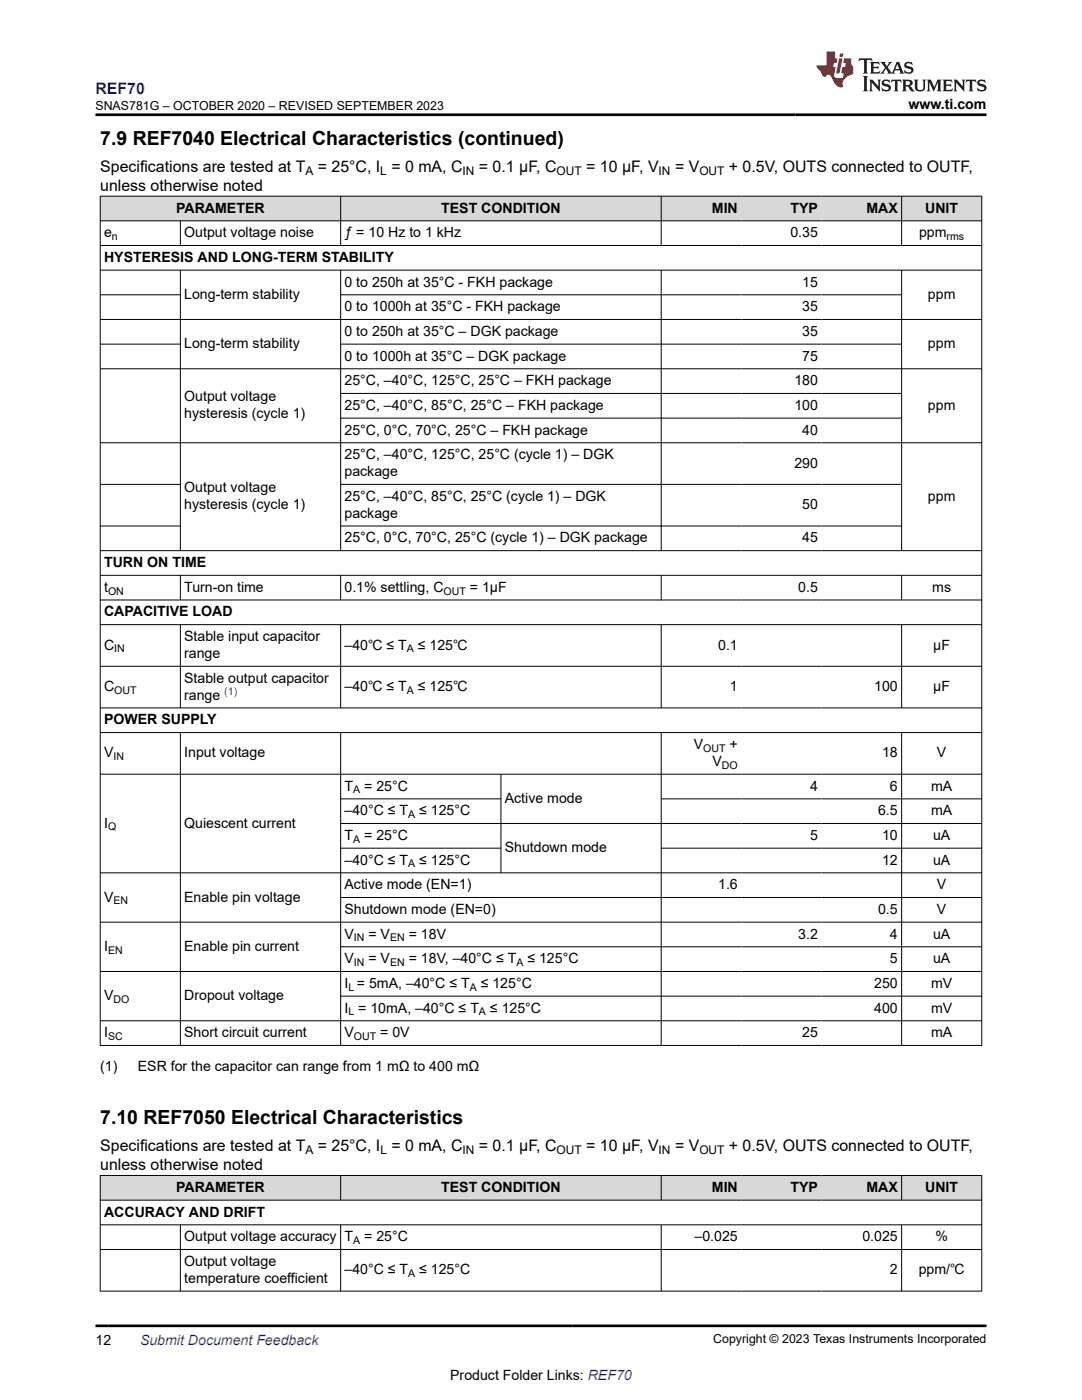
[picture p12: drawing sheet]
<svg xmlns="http://www.w3.org/2000/svg" width="216mm" height="279mm" viewBox="0 0 216 279" stroke-linecap="round" stroke-linejoin="round" font-family="sans-serif">
<defs><g id="words">
<g font-size="3.9">
<text x="20" y="28.8">7.9 REF7040 Electrical Characteristics (continued)</text>
<text x="20" y="224.3">7.10 REF7050 Electrical Characteristics</text>
</g>
<text font-size="3.2" fill="#00f" x="19.1" y="18.7">REF70</text>
<g font-size="3.2">
<text x="20" y="34.3">Specifications are tested at T</text>
<text x="63.4" y="34.3">= 25°C, I = 0 mA, C</text>
<text x="95.6" y="34.3">= 0.1 µF, C</text>
<text x="117" y="34.3">= 10 µF, V</text>
<text x="134.7" y="34.3">= V</text>
<text x="145.5" y="34.3">+ 0.5V, OUTS connected to OUTF,</text>
<text x="20" y="38.1">unless otherwise noted</text>
<text x="20" y="229.7">Specifications are tested at T</text>
<text x="20" y="233.5">unless otherwise noted</text>
<text x="63.4" y="229.7">= 25°C, I = 0 mA, C</text>
<text x="95.6" y="229.7">= 0.1 µF, C</text>
<text x="117" y="229.7">= 10 µF, V</text>
<text x="134.7" y="229.7">= V</text>
<text x="145.5" y="229.7">+ 0.5V, OUTS connected to OUTF,</text>
</g>
<g font-size="2.8">
<text x="181.3" y="21.8">www.ti.com</text>
<text x="20.8" y="47.3">e</text>
<text x="35.2" y="42.4">PARAMETER</text>
<text x="36.8" y="47.3">Output voltage noise</text>
<text x="68.7" y="47.3">ƒ = 10 Hz to 1 kHz</text>
<text x="88" y="42.4">TEST CONDITION</text>
<text x="142" y="42.4">MIN</text>
<text x="157.7" y="47.3">0.35</text>
<text x="157.7" y="42.4">TYP</text>
<text x="172.9" y="42.4">MAX</text>
<text x="183.4" y="47.3">ppm</text>
<text x="184.6" y="42.4">UNIT</text>
<text x="20.8" y="52.3">HYSTERESIS AND LONG-TERM STABILITY</text>
<text x="36.8" y="59.6">Long-term stability</text>
<text x="68.7" y="57.2">0 to 250h at 35°C - FKH package</text>
<text x="160.1" y="57.2">15</text>
<text x="185.2" y="59.6">ppm</text>
<text x="68.7" y="62.1">0 to 1000h at 35°C - FKH package</text>
<text x="160.1" y="62.1">35</text>
<text x="36.8" y="69.5">Long-term stability</text>
<text x="68.7" y="67">0 to 250h at 35°C – DGK package</text>
<text x="68.7" y="72">0 to 1000h at 35°C – DGK package</text>
<text x="160.1" y="67">35</text>
<text x="160.1" y="72">75</text>
<text x="185.2" y="69.5">ppm</text>
<text x="68.7" y="76.9">25°C, –40°C, 125°C, 25°C – FKH package</text>
<text x="158.5" y="76.9">180</text>
<text x="36.8" y="80.1">Output voltage</text>
<text x="36.8" y="83.5">hysteresis (cycle 1)</text>
<text x="68.7" y="81.8">25°C, –40°C, 85°C, 25°C – FKH package</text>
<text x="158.5" y="81.8">100</text>
<text x="185.2" y="81.8">ppm</text>
<text x="68.7" y="86.7">25°C, 0°C, 70°C, 25°C – FKH package</text>
<text x="160.1" y="86.7">40</text>
<text x="68.7" y="91.6">25°C, –40°C, 125°C, 25°C (cycle 1) – DGK</text>
<text x="68.7" y="95">package</text>
<text x="158.5" y="93.3">290</text>
<text x="36.8" y="98.3">Output voltage</text>
<text x="36.8" y="101.6">hysteresis (cycle 1)</text>
<text x="68.7" y="99.9">25°C, –40°C, 85°C, 25°C (cycle 1) – DGK</text>
<text x="160.1" y="101.6">50</text>
<text x="185.2" y="99.9">ppm</text>
<text x="68.7" y="103.3">package</text>
<text x="20.8" y="113.2">TURN ON TIME</text>
<text x="68.7" y="108.3">25°C, 0°C, 70°C, 25°C (cycle 1) – DGK package</text>
<text x="160.1" y="108.3">45</text>
<text x="20.8" y="118.1">t</text>
<text x="36.8" y="118.1">Turn-on time</text>
<text x="68.7" y="118.1">0.1% settling, C</text>
<text x="93.8" y="118.1">= 1µF</text>
<text x="159.3" y="118.1">0.5</text>
<text x="186" y="118.1">ms</text>
<text x="20.8" y="123">CAPACITIVE LOAD</text>
<text x="20.8" y="129.6">C</text>
<text x="36.8" y="127.9">Stable input capacitor</text>
<text x="36.8" y="131.3">range</text>
<text x="68.7" y="129.6">–40℃ ≤ T</text>
<text x="83.4" y="129.6">≤ 125℃</text>
<text x="143.3" y="129.6">0.1</text>
<text x="186.2" y="129.6">µF</text>
<text x="20.8" y="137.9">C</text>
<text x="36.8" y="136.2">Stable output capacitor</text>
<text x="68.7" y="137.9">–40℃ ≤ T</text>
<text x="83.4" y="137.9">≤ 125℃</text>
<text x="145.7" y="137.9">1</text>
<text x="174.4" y="137.9">100</text>
<text x="186.2" y="137.9">µF</text>
<text x="36.8" y="139.6">range</text>
<text x="20.8" y="144.6">POWER SUPPLY</text>
<text x="138.4" y="149.5">V</text>
<text x="145.6" y="149.5">+</text>
<text x="20.8" y="151.2">V</text>
<text x="36.8" y="151.2">Input voltage</text>
<text x="142.2" y="152.9">V</text>
<text x="176" y="151.2">18</text>
<text x="187" y="151.2">V</text>
<text x="68.7" y="157.8">T</text>
<text x="72.7" y="157.8">= 25°C</text>
<text x="100.7" y="160.2">Active mode</text>
<text x="161.6" y="157.8">4</text>
<text x="177.6" y="157.8">6</text>
<text x="185.8" y="157.8">mA</text>
<text x="20.8" y="165.2">I</text>
<text x="36.8" y="165.2">Quiescent current</text>
<text x="68.7" y="162.7">–40°C ≤ T</text>
<text x="68.7" y="167.6">T</text>
<text x="72.7" y="167.6">= 25°C</text>
<text x="83.7" y="162.7">≤ 125°C</text>
<text x="161.6" y="167.6">5</text>
<text x="175.2" y="162.7">6.5</text>
<text x="176" y="167.6">10</text>
<text x="185.8" y="162.7">mA</text>
<text x="186.2" y="167.6">uA</text>
<text x="68.7" y="172.5">–40°C ≤ T</text>
<text x="83.7" y="172.5">≤ 125°C</text>
<text x="100.7" y="170.1">Shutdown mode</text>
<text x="176" y="172.5">12</text>
<text x="186.2" y="172.5">uA</text>
<text x="20.8" y="179.9">V</text>
<text x="36.8" y="179.9">Enable pin voltage</text>
<text x="68.7" y="177.5">Active mode (EN=1)</text>
<text x="143.3" y="177.5">1.6</text>
<text x="187" y="177.5">V</text>
<text x="68.7" y="182.4">Shutdown mode (EN=0)</text>
<text x="175.2" y="182.4">0.5</text>
<text x="187" y="182.4">V</text>
<text x="20.8" y="189.8">I</text>
<text x="36.8" y="189.8">Enable pin current</text>
<text x="68.7" y="187.3">V</text>
<text x="73.5" y="187.3">= V</text>
<text x="81.6" y="187.3">= 18V</text>
<text x="159.3" y="187.3">3.2</text>
<text x="177.6" y="187.3">4</text>
<text x="186.2" y="187.3">uA</text>
<text x="68.7" y="192.2">V</text>
<text x="68.7" y="197.2">I = 5mA, –40°C ≤ T</text>
<text x="73.5" y="192.2">= V</text>
<text x="81.6" y="192.2">= 18V, –40°C ≤ T</text>
<text x="95.9" y="197.2">≤ 125°C</text>
<text x="105.2" y="192.2">≤ 125°C</text>
<text x="174.4" y="197.2">250</text>
<text x="177.6" y="192.2">5</text>
<text x="185.8" y="197.2">mV</text>
<text x="186.2" y="192.2">uA</text>
<text x="20.8" y="199.6">V</text>
<text x="36.8" y="199.6">Dropout voltage</text>
<text x="68.7" y="202.1">I = 10mA, –40°C ≤ T</text>
<text x="97.8" y="202.1">≤ 125°C</text>
<text x="174.4" y="202.1">400</text>
<text x="185.8" y="202.1">mV</text>
<text x="20.8" y="207">I</text>
<text x="36.8" y="207">Short circuit current</text>
<text x="68.7" y="207">V</text>
<text x="75.9" y="207">= 0V</text>
<text x="160.1" y="207">25</text>
<text x="185.8" y="207">mA</text>
<text x="20" y="213.8">(1)</text>
<text x="27.5" y="213.8">ESR for the capacitor can range from 1 mΩ to 400 mΩ</text>
<text x="35.2" y="237.9">PARAMETER</text>
<text x="88" y="237.9">TEST CONDITION</text>
<text x="142" y="237.9">MIN</text>
<text x="157.7" y="237.9">TYP</text>
<text x="172.9" y="237.9">MAX</text>
<text x="184.6" y="237.9">UNIT</text>
<text x="20.8" y="242.8">ACCURACY AND DRIFT</text>
<text x="36.8" y="247.7">Output voltage accuracy</text>
<text x="68.7" y="247.7">T</text>
<text x="72.7" y="247.7">= 25°C</text>
<text x="138.6" y="247.7">–0.025</text>
<text x="172.1" y="247.7">0.025</text>
<text x="186.7" y="247.7">%</text>
<text x="36.8" y="252.6">Output voltage</text>
<text x="36.8" y="256">temperature coefficient</text>
<text x="68.7" y="254.3">–40°C ≤ T</text>
<text x="83.7" y="254.3">≤ 125°C</text>
<text x="177.6" y="254.3">2</text>
<text x="183.3" y="254.3">ppm/℃</text>
<text x="19.1" y="268.4">12</text>
<text x="89.8" y="275.3">Product Folder Links: REF70</text>
</g>
<text font-size="2.8" fill="#00f" x="27.9" y="268.4">Submit Document Feedback</text>
<g font-size="2.5">
<text x="19.1" y="21.9">SNAS781G – OCTOBER 2020 – REVISED SEPTEMBER 2023</text>
<text x="142.3" y="268.1">Copyright © 2023 Texas Instruments Incorporated</text>
</g>
<g font-size="2.4">
<text x="60.9" y="34.9">A</text>
<text x="75.9" y="34.9">L</text>
<text x="92.3" y="34.9">IN</text>
<text x="111.1" y="34.9">OUT</text>
<text x="131.4" y="34.9">IN</text>
<text x="139.5" y="34.9">OUT</text>
<text x="60.9" y="230.4">A</text>
<text x="75.9" y="230.4">L</text>
<text x="92.3" y="230.4">IN</text>
<text x="111.1" y="230.4">OUT</text>
<text x="131.4" y="230.4">IN</text>
<text x="139.5" y="230.4">OUT</text>
</g>
<g font-size="2.1">
<text x="22.3" y="47.9">n</text>
<text x="188.9" y="47.9">rms</text>
<text x="21.6" y="118.7">ON</text>
<text x="88.5" y="118.7">OUT</text>
<text x="22.8" y="130.2">IN</text>
<text x="81.2" y="130.2">A</text>
<text x="22.8" y="138.5">OUT</text>
<text x="81.2" y="138.5">A</text>
<text x="22.6" y="151.7">IN</text>
<text x="140.3" y="150">OUT</text>
<text x="144" y="153.4">DO</text>
<text x="70.5" y="158.3">A</text>
<text x="21.6" y="165.7">Q</text>
<text x="81.5" y="163.3">A</text>
<text x="70.5" y="168.2">A</text>
<text x="81.5" y="173.1">A</text>
<text x="22.6" y="180.5">EN</text>
<text x="21.6" y="190.3">EN</text>
<text x="70.6" y="187.9">IN</text>
<text x="77.8" y="187.9">EN</text>
<text x="69.5" y="197.7">L</text>
<text x="70.6" y="192.8">IN</text>
<text x="77.8" y="192.8">EN</text>
<text x="93.7" y="197.7">A</text>
<text x="103" y="192.8">A</text>
<text x="22.6" y="200.2">DO</text>
<text x="69.5" y="202.6">L</text>
<text x="95.6" y="202.6">A</text>
<text x="21.6" y="207.6">SC</text>
<text x="70.6" y="207.6">OUT</text>
<text x="70.5" y="248.3">A</text>
<text x="81.5" y="254.9">A</text>
</g>
<text font-size="2.1" fill="#00f" x="44.8" y="138.7">(1)</text>
</g></defs>
<g fill="#d8d8d8">
<path d="M20 39.1h175.9v5h-175.9z" fill-rule="evenodd"/>
<path d="M20.1 39.2h47.8v4.8h-47.8z" fill-rule="evenodd"/>
<path d="M68 39.2h63.9v4.8h-63.9z" fill-rule="evenodd"/>
<path d="M132 39.2h15.9v4.8h-15.9z" fill-rule="evenodd"/>
<path d="M147.9 39.2h16v4.8h-16z" fill-rule="evenodd"/>
<path d="M163.9 39.2h15.9v4.8h-15.9z" fill-rule="evenodd"/>
<path d="M180 39.2h15.8v4.8h-15.8z" fill-rule="evenodd"/>
</g>
<g fill="none" stroke="#000" stroke-width=".2">
<path d="M19.9 39.1h176.1M20 39.1v169.6M68 39.1v10M131.9 39.1v10M179.9 39.1v10M195.9 39.1v169.6M19.9 44.1h176.1M19.9 49h176.1M19.9 53.9h176.1M19.9 58.8h16.2M36 44.1v5M36 53.9v56.1"/>
<path d="M68 53.9v56.1M68 58.8h112M131.9 53.9v56.1M179.9 53.9v56.1M19.9 68.7h16.2M68 68.7h112M68 78.5h112M196 63.8h-176.1M196 73.6h-176.1M19.9 88.4h176.1M19.9 96.7h16.2M68 83.4h112"/>
<path d="M68 96.7h112M19.9 105h16.2M19.9 114.8h176.1M19.9 119.7h176.1M36 114.8v5M68 114.8v5M68 105h112M131.9 114.8v5M179.9 114.8v5M196 109.9h-176.1M19.9 124.7h176.1M19.9 133h176.1"/>
<path d="M36 124.7v16.6M68 124.7v16.6M131.9 124.7v16.6M179.9 124.7v16.6M19.9 141.3h176.1M19.9 146.2h176.1M19.9 154.5h176.1M36 146.2v62.5M68 146.2v62.5M68 159.4h32M100 154.5v19.8M131.9 146.2v62.5"/>
<path d="M131.9 159.4h64.1M179.9 146.2v62.5M19.9 174.2h176.1M68 164.4h128M68 169.3h32M68 179.1h128M131.9 169.3h64.1M19.9 184h176.1M19.9 193.9h176.1M68 189h128M68 198.8h128M19.9 208.6h176.1"/>
<path d="M196 203.7h-176.1"/>
</g>
<g fill="#d8d8d8">
<path d="M20 234.6h175.9v4.9h-175.9z" fill-rule="evenodd"/>
<path d="M20.1 234.7h47.8v4.8h-47.8z" fill-rule="evenodd"/>
<path d="M68 234.7h63.9v4.8h-63.9z" fill-rule="evenodd"/>
<path d="M132 234.7h15.9v4.8h-15.9z" fill-rule="evenodd"/>
<path d="M147.9 234.7h16v4.8h-16z" fill-rule="evenodd"/>
<path d="M163.9 234.7h15.9v4.8h-15.9z" fill-rule="evenodd"/>
<path d="M180 234.7h15.8v4.8h-15.8z" fill-rule="evenodd"/>
</g>
<g fill="none" stroke="#000" stroke-width=".2">
<path d="M19.9 234.6h176.1M19.9 239.5h176.1M20 234.5v23.2M68 234.5v5.1M131.9 234.5v5.1M179.9 234.5v5.1M195.9 234.5v23.2M19.9 244.4h176.1M19.9 249.4h176.1M19.9 257.7h176.1M36 244.4v13.3M68 244.4v13.3"/>
<path d="M131.9 244.4v13.3M179.9 244.4v13.3"/>
</g>
<path d="M171.5 11.6l-.2 .6 .5-.2h.6v.1v2.2l-.2 .4h1l-.2-.4v-2.2v-.1h.5l.6 .2-.2-.6zM173.6 12.4l.2 .3v1.6l-.2 .4h1.9l.1-.6a1.08 1.08 0 0 1-1.3 .2v-.7h.6l.4 .2v-.7l-.4 .2h-.6v-.5l.2-.2a1 1 0 0 1 1 .3l-.1-.5zM175.7 12.4l.9 1.1-1 1.2h.9l-.2-.2 .5-.8 .4 .8-.2 .2h1.6l-.2-.2 .2-.5h.9l.1 .5-.1 .2h.9l-.2-.4-.8-1.9h-.5l-.9 2.1-.9-1.1 .9-1h-.8l.2 .2-.4 .6-.4-.6 .2-.2zM179 12.8l.4 1h-.7zM180.7 12.5a.65 .65 0 0 0-.2 .7 .65 .65 0 0 0 .6 .5l.6 .1 .1 .3a.79 .79 0 0 1-.7 .4 .79 .79 0 0 1-.7-.5l.1 .7 .2-.1a.93 .93 0 0 0 1.1 0 .93 .93 0 0 0 .4-.9 1.46 1.46 0 0 0-1.2-.6l-.1-.3a1.09 1.09 0 0 1 1.2 .2l-.2-.6-.1 .1-.5-.2zM172.2 15.2l.2 .4v2.2l-.2 .4h1l-.2-.4v-2.2l.2-.4zM173.4 15.9l.2 .4v1.5l-.2 .4h.8l-.3-.4 .1-1.3 1.6 1.8v-2l.2-.4h-.7l.1 .2 .1 1.1-1.2-1.3zM176.2 16a.65 .65 0 0 0-.2 .8 .65 .65 0 0 0 .6 .4l.6 .2 .1 .2a.79 .79 0 0 1-.7 .4 .79 .79 0 0 1-.7-.5l.1 .7 .2-.1a.93 .93 0 0 0 1.1 .1 .93 .93 0 0 0 .4-1 1.46 1.46 0 0 0-1.2-.5l-.1-.4a1.09 1.09 0 0 1 1.2 .2l-.1-.6-.2 .1-.5-.1zM177.9 15.9l-.1 .6a.63 .63 0 0 1 .8-.3v1.6l-.3 .4h1l-.2-.4v-1.6a.66 .66 0 0 1 .8 .3l-.1-.6zM180 15.9l.2 .4v1.5l-.2 .4h1l-.2-.2-.1-.7h.5l.1 .2a.79 .79 0 0 0 1.2 .6l-1-.9a.61 .61 0 0 0 .6-.6 .61 .61 0 0 0-.5-.7zM180.8 16.2h.1a.47 .47 0 0 1 .5 .1 .47 .47 0 0 1 .1 .5l-.1 .1-.7 .1zM182.3 15.9l.2 .2a2.27 2.27 0 0 0 .4 2 1.04 1.04 0 0 0 1.7-.7v-1.3l.2-.2h-.8l.2 .4v1.1a.6 .6 0 0 1-.6 .6 .6 .6 0 0 1-.6-.6v-1.1l.3-.4zM184.9 15.9l.2 .4v1.5l-.2 .4h.8l-.3-.4v-1.4l.9 1.9 .9-1.9v1.4l-.3 .4h1l-.2-.4v-1.5l.2-.4h-.8l-.7 1.5-.6-1.5zM188.1 15.9l.2 .4v1.5l-.2 .4h1.9l.1-.6a1.09 1.09 0 0 1-1.3 .2v-.7h.6l.4 .2v-.6l-.4 .2h-.6v-.6l.2-.1a1.01 1.01 0 0 1 1 .3l-.1-.6zM190.2 15.9l.3 .4v1.5l-.3 .4h.8l-.2-.4v-1.3l1.6 1.8v-2l.2-.4h-.7l.2 .2v1.1l-1.2-1.3zM192.8 15.9l-.1 .6a.63 .63 0 0 1 .8-.3v1.6l-.3 .4h1l-.2-.4v-1.6a.66 .66 0 0 1 .8 .3l-.1-.6zM195.2 16a.65 .65 0 0 0-.2 .8 .65 .65 0 0 0 .6 .4l.6 .2 .2 .2a.79 .79 0 0 1-.7 .4 .79 .79 0 0 1-.7-.5l.1 .7 .2-.1a.93 .93 0 0 0 1 .1 .93 .93 0 0 0 .5-1 1.46 1.46 0 0 0-1.3-.5v-.4a1.09 1.09 0 0 1 1.2 .2l-.2-.6-.2 .1-.5-.1z" fill="#231f20"/>
<path d="M164.9 10.3v2.7h-2l.1 .4 .8 1a.95 .95 0 0 0 1 .9 .59 .59 0 0 1 .5-.4 .59 .59 0 0 1 .5 .3l.4 .8a1.59 1.59 0 0 0 2.1 1.4 1.61 1.61 0 0 1 1-2.3l1-.3-.1-1.5a1.59 1.59 0 0 1-.3-1.7h-1.5l-.2 .9h.6l-.2 .9h-.5l-.2 .9v.3l.4 .1-.1 .9h-.7a.73 .73 0 0 1-1-.7l.3-1.5h-.5l.1-.9h.5l.2-.9h-.5v-1.3zM167.4 11.6l-.6 3.1h.7l.6-3.1zM167.6 10.7l-.1 .6h.7l.1-.6z" fill="#ed1c24"/>
<path d="M19.1 22.9h177.8M19.1 264.6h177.8" fill="none" stroke="#000" stroke-width=".53"/>
<use href="#words"/>
</svg>
